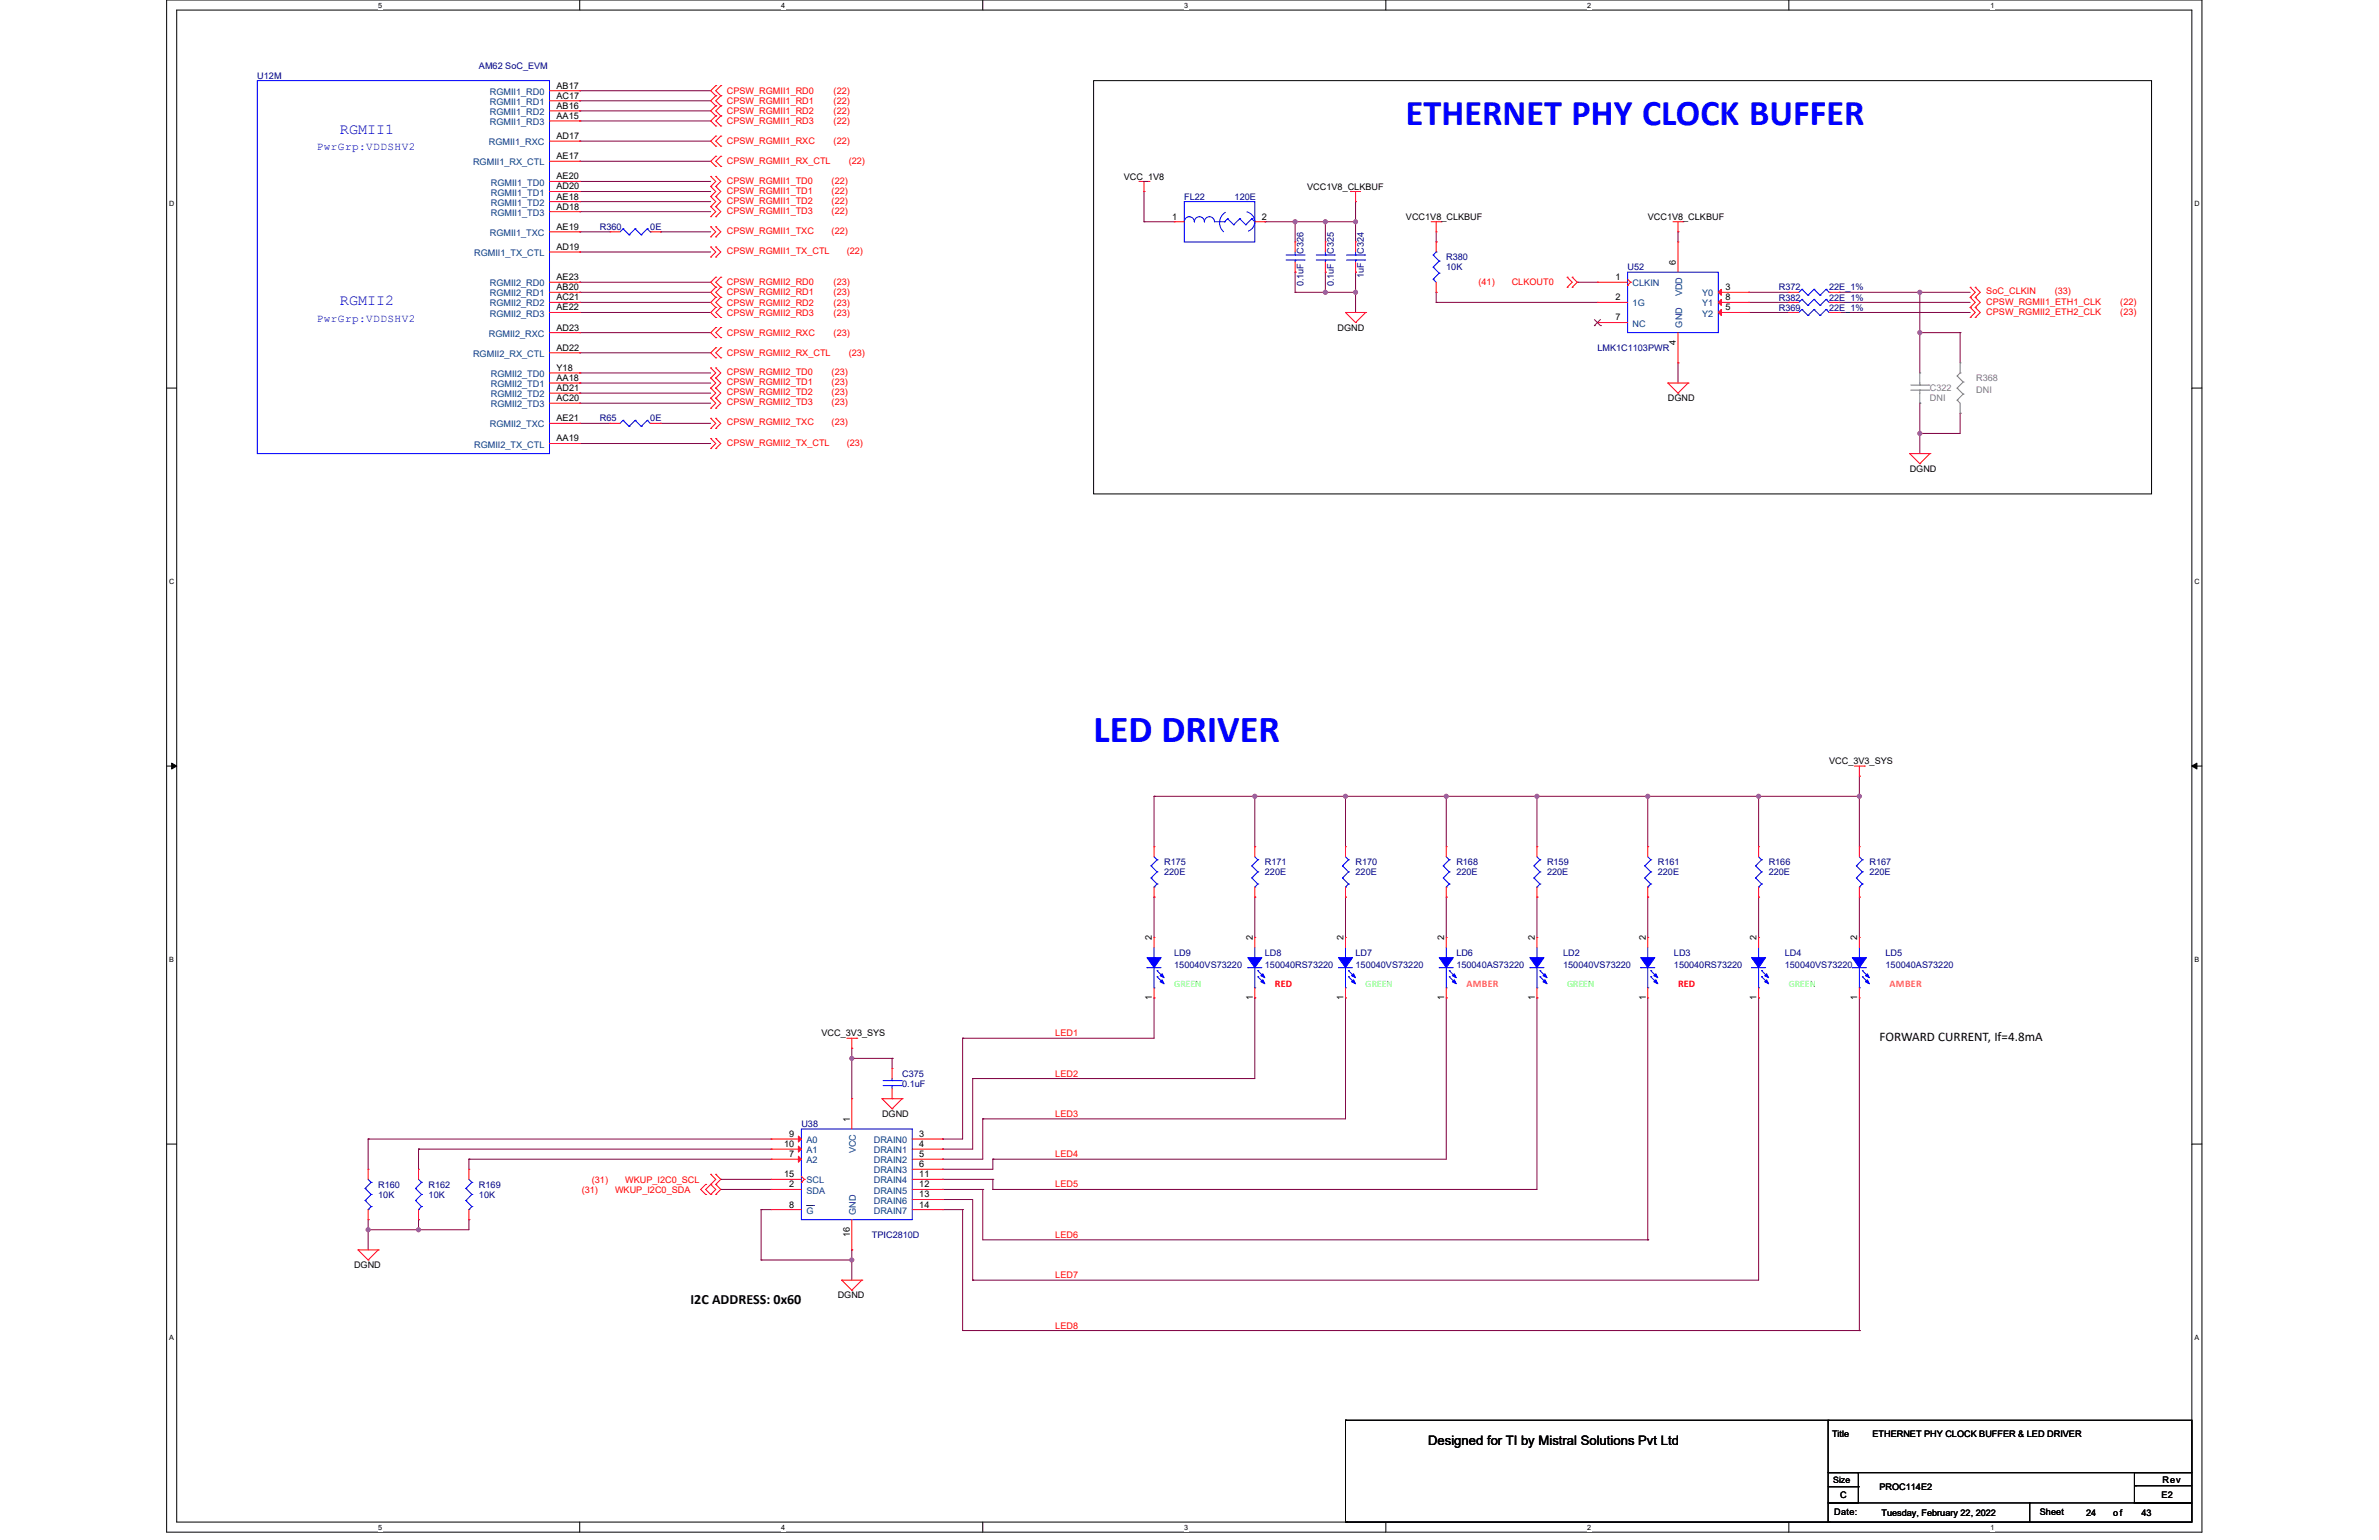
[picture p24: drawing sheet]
<svg xmlns="http://www.w3.org/2000/svg" width="432mm" height="279mm" viewBox="0 0 432 279" stroke-linecap="round" stroke-linejoin="round" font-family="sans-serif">
<defs><g id="words">
<text font-size="6.9" fill="#00f" x="198.5" y="134.6">LED DRIVER</text>
<text font-size="6.6" fill="#00f" x="255.2" y="22.7">ETHERNET PHY CLOCK BUFFER</text>
<g font-size="2.7" fill="#00f">
<text x="61.7" y="24.2">RGMII1</text>
<text x="61.7" y="55.3">RGMII2</text>
</g>
<text font-size="2.6" x="125.3" y="236.5">I2C ADDRESS: 0x60</text>
<g font-size="2.4">
<text x="341.1" y="188.8">FORWARD CURRENT, If=4.8mA</text>
<text x="259.2" y="262.2">Designed for TI by Mistral Solutions Pvt Ltd</text>
</g>
<g font-size="2" fill="#00f">
<text x="57.5" y="27.3">PwrGrp:VDDSHV2</text>
<text x="57.5" y="58.4">PwrGrp:VDDSHV2</text>
</g>
<g font-size="1.8" fill="#0f0">
<text x="213.1" y="179.1">GREEN</text>
<text x="247.9" y="179.1">GREEN</text>
<text x="284.4" y="179.1">GREEN</text>
<text x="324.7" y="179.1">GREEN</text>
</g>
<g font-size="1.8" fill="#f00">
<text x="231.4" y="179.1">RED</text>
<text x="304.6" y="179.1">RED</text>
</g>
<g font-size="1.8" fill="#ff8040">
<text x="266.2" y="179.1">AMBER</text>
<text x="343" y="179.1">AMBER</text>
</g>
<g font-size="1.6" fill="#000080">
<text x="46.7" y="14.3">U12M</text>
<text x="86.9" y="12.5">AM62 SoC_EVM</text>
<text x="108.9" y="41.7">R360</text>
<text x="118" y="41.7">0E</text>
<text x="215" y="36.2">FL22</text>
<text x="224.1" y="36.2">120E</text>
<text x="236.6" y="46.1" transform="rotate(-90 236.6 46.1)">C326</text>
<text x="242.1" y="46.1" transform="rotate(-90 242.1 46.1)">C325</text>
<text x="247.6" y="46.1" transform="rotate(-90 247.6 46.1)">C324</text>
<text x="262.5" y="47.2">R380</text>
<text x="236.6" y="51.9" transform="rotate(-90 236.6 51.9)">0.1uF</text>
<text x="242.1" y="51.9" transform="rotate(-90 242.1 51.9)">0.1uF</text>
<text x="247.6" y="50.5" transform="rotate(-90 247.6 50.5)">1uF</text>
<text x="262.5" y="49">10K</text>
<text x="295.4" y="49">U52</text>
<text x="322.9" y="52.7">R372</text>
<text x="332" y="52.7">22E_1%</text>
<text x="322.9" y="54.5">R382</text>
<text x="322.9" y="56.3">R369</text>
<text x="332" y="54.5">22E_1%</text>
<text x="332" y="56.3">22E_1%</text>
<text x="289.9" y="63.7">LMK1C1103PWR</text>
<text x="108.9" y="76.5">R65</text>
<text x="118" y="76.5">0E</text>
<text x="211.3" y="156.9">R175</text>
<text x="211.3" y="158.8">220E</text>
<text x="229.6" y="156.9">R171</text>
<text x="229.6" y="158.8">220E</text>
<text x="246" y="156.9">R170</text>
<text x="246" y="158.8">220E</text>
<text x="264.3" y="156.9">R168</text>
<text x="264.3" y="158.8">220E</text>
<text x="280.8" y="156.9">R159</text>
<text x="280.8" y="158.8">220E</text>
<text x="300.9" y="156.9">R161</text>
<text x="300.9" y="158.8">220E</text>
<text x="321" y="156.9">R166</text>
<text x="321" y="158.8">220E</text>
<text x="339.3" y="156.9">R167</text>
<text x="339.3" y="158.8">220E</text>
<text x="213.1" y="173.4">LD9</text>
<text x="229.6" y="173.4">LD8</text>
<text x="246" y="173.4">LD7</text>
<text x="264.3" y="173.4">LD6</text>
<text x="283.7" y="173.4">LD2</text>
<text x="303.8" y="173.4">LD3</text>
<text x="324" y="173.4">LD4</text>
<text x="342.2" y="173.4">LD5</text>
<text x="213.1" y="175.6">150040VS73220</text>
<text x="229.6" y="175.6">150040RS73220</text>
<text x="246" y="175.6">150040VS73220</text>
<text x="264.3" y="175.6">150040AS73220</text>
<text x="283.7" y="175.6">150040VS73220</text>
<text x="303.8" y="175.6">150040RS73220</text>
<text x="324" y="175.6">150040VS73220</text>
<text x="342.2" y="175.6">150040AS73220</text>
<text x="163.7" y="195.3">C375</text>
<text x="163.7" y="197.2">0.1uF</text>
<text x="145.5" y="204.5">U38</text>
<text x="68.6" y="215.5">R160</text>
<text x="77.8" y="215.5">R162</text>
<text x="86.9" y="215.5">R169</text>
<text x="68.6" y="217.3">10K</text>
<text x="77.8" y="217.3">10K</text>
<text x="86.9" y="217.3">10K</text>
<text x="158.3" y="224.6">TPIC2810D</text>
</g>
<g font-size="1.6" fill="#004080">
<text x="88.9" y="17.2">RGMII1_RD0</text>
<text x="88.9" y="19">RGMII1_RD1</text>
<text x="88.9" y="20.9">RGMII1_RD2</text>
<text x="88.9" y="22.7">RGMII1_RD3</text>
<text x="88.7" y="26.3">RGMII1_RXC</text>
<text x="85.9" y="30">RGMII1_RX_CTL</text>
<text x="89.1" y="33.7">RGMII1_TD0</text>
<text x="89.1" y="35.5">RGMII1_TD1</text>
<text x="89.1" y="37.3">RGMII1_TD2</text>
<text x="89.1" y="39.1">RGMII1_TD3</text>
<text x="86" y="46.5">RGMII1_TX_CTL</text>
<text x="88.9" y="42.8">RGMII1_TXC</text>
<text x="88.9" y="51.9">RGMII2_RD0</text>
<text x="88.9" y="53.8">RGMII2_RD1</text>
<text x="296.3" y="51.9">CLKIN</text>
<text x="305.3" y="53.8" transform="rotate(-90 305.3 53.8)">VDD</text>
<text x="308.9" y="53.8">Y0</text>
<text x="88.9" y="55.6">RGMII2_RD2</text>
<text x="88.9" y="57.4">RGMII2_RD3</text>
<text x="296.3" y="55.6">1G</text>
<text x="296.3" y="59.3">NC</text>
<text x="305.3" y="59.4" transform="rotate(-90 305.3 59.4)">GND</text>
<text x="308.9" y="55.6">Y1</text>
<text x="308.9" y="57.4">Y2</text>
<text x="85.9" y="64.8">RGMII2_RX_CTL</text>
<text x="88.7" y="61.1">RGMII2_RXC</text>
<text x="89.1" y="68.4">RGMII2_TD0</text>
<text x="89.1" y="70.2">RGMII2_TD1</text>
<text x="88.9" y="77.6">RGMII2_TXC</text>
<text x="89.1" y="72.1">RGMII2_TD2</text>
<text x="89.1" y="73.9">RGMII2_TD3</text>
<text x="86" y="81.2">RGMII2_TX_CTL</text>
<text x="146.4" y="207.4">A0</text>
<text x="146.4" y="209.2">A1</text>
<text x="155.4" y="209.2" transform="rotate(-90 155.4 209.2)">VCC</text>
<text x="158.6" y="207.4">DRAIN0</text>
<text x="158.6" y="209.2">DRAIN1</text>
<text x="146.4" y="211.1">A2</text>
<text x="146.4" y="214.7">SCL</text>
<text x="158.6" y="211.1">DRAIN2</text>
<text x="158.6" y="212.9">DRAIN3</text>
<text x="158.6" y="214.7">DRAIN4</text>
<text x="146.4" y="216.5">SDA</text>
<text x="146.4" y="220.2">G</text>
<text x="155.4" y="220.4" transform="rotate(-90 155.4 220.4)">GND</text>
<text x="158.6" y="216.5">DRAIN5</text>
<text x="158.6" y="218.4">DRAIN6</text>
<text x="158.6" y="220.2">DRAIN7</text>
</g>
<g font-size="1.6">
<text x="101" y="16.1">AB17</text>
<text x="101" y="17.9">AC17</text>
<text x="101" y="19.7">AB16</text>
<text x="101" y="21.6">AA15</text>
<text x="101" y="25.2">AD17</text>
<text x="101" y="28.9">AE17</text>
<text x="101" y="32.5">AE20</text>
<text x="101" y="34.4">AD20</text>
<text x="204" y="32.6">VCC_1V8</text>
<text x="237.3" y="34.4">VCC1V8_CLKBUF</text>
<text x="101" y="41.7">AE19</text>
<text x="101" y="36.2">AE18</text>
<text x="101" y="38">AD18</text>
<text x="212.8" y="39.9">1</text>
<text x="229" y="39.9">2</text>
<text x="255.2" y="39.9">VCC1V8_CLKBUF</text>
<text x="299.1" y="39.9">VCC1V8_CLKBUF</text>
<text x="101" y="45.3">AD19</text>
<text x="101" y="50.8">AE23</text>
<text x="101" y="52.7">AB20</text>
<text x="293.2" y="50.8">1</text>
<text x="304.2" y="48.1" transform="rotate(-90 304.2 48.1)">6</text>
<text x="313.2" y="52.7">3</text>
<text x="101" y="60">AD23</text>
<text x="101" y="54.5">AC21</text>
<text x="101" y="56.3">AE22</text>
<text x="293.2" y="54.5">2</text>
<text x="293.2" y="58.1">7</text>
<text x="313.2" y="54.5">8</text>
<text x="313.2" y="56.3">5</text>
<text x="101" y="63.6">AD22</text>
<text x="242.8" y="60">DGND</text>
<text x="304.2" y="62.6" transform="rotate(-90 304.2 62.6)">4</text>
<text x="101" y="67.3">Y18</text>
<text x="101" y="69.1">AA18</text>
<text x="101" y="70.9">AD21</text>
<text x="101" y="76.4">AE21</text>
<text x="101" y="72.8">AC20</text>
<text x="302.7" y="72.8">DGND</text>
<text x="101" y="80.1">AA19</text>
<text x="346.6" y="85.6">DGND</text>
<text x="332" y="138.6">VCC_3V3_SYS</text>
<text x="209.1" y="170.6" transform="rotate(-90 209.1 170.6)">2</text>
<text x="227.4" y="170.6" transform="rotate(-90 227.4 170.6)">2</text>
<text x="243.8" y="170.6" transform="rotate(-90 243.8 170.6)">2</text>
<text x="262.1" y="170.6" transform="rotate(-90 262.1 170.6)">2</text>
<text x="278.6" y="170.6" transform="rotate(-90 278.6 170.6)">2</text>
<text x="298.7" y="170.6" transform="rotate(-90 298.7 170.6)">2</text>
<text x="318.8" y="170.6" transform="rotate(-90 318.8 170.6)">2</text>
<text x="337.1" y="170.6" transform="rotate(-90 337.1 170.6)">2</text>
<text x="209.1" y="181.4" transform="rotate(-90 209.1 181.4)">1</text>
<text x="227.4" y="181.4" transform="rotate(-90 227.4 181.4)">1</text>
<text x="243.8" y="181.4" transform="rotate(-90 243.8 181.4)">1</text>
<text x="262.1" y="181.4" transform="rotate(-90 262.1 181.4)">1</text>
<text x="278.6" y="181.4" transform="rotate(-90 278.6 181.4)">1</text>
<text x="298.7" y="181.4" transform="rotate(-90 298.7 181.4)">1</text>
<text x="318.8" y="181.4" transform="rotate(-90 318.8 181.4)">1</text>
<text x="337.1" y="181.4" transform="rotate(-90 337.1 181.4)">1</text>
<text x="149.1" y="188">VCC_3V3_SYS</text>
<text x="154.2" y="203.5" transform="rotate(-90 154.2 203.5)">1</text>
<text x="160.1" y="202.7">DGND</text>
<text x="142.3" y="208.1">10</text>
<text x="143.3" y="209.9">7</text>
<text x="143.3" y="206.3">9</text>
<text x="166.9" y="206.3">3</text>
<text x="166.9" y="208.1">4</text>
<text x="166.9" y="209.9">5</text>
<text x="142.3" y="213.6">15</text>
<text x="143.3" y="215.4">2</text>
<text x="166.9" y="211.8">6</text>
<text x="166.9" y="213.6">11</text>
<text x="166.9" y="215.4">12</text>
<text x="143.3" y="219.1">8</text>
<text x="166.9" y="217.3">13</text>
<text x="166.9" y="219.1">14</text>
<text x="154.2" y="224.4" transform="rotate(-90 154.2 224.4)">16</text>
<text x="64.3" y="230.1">DGND</text>
<text x="152" y="235.6">DGND</text>
<text x="332.5" y="260.6">Title</text>
<text x="339.9" y="260.6">ETHERNET PHY CLOCK BUFFER &amp; LED DRIVER</text>
<text x="332.7" y="269">Size</text>
<text x="392.5" y="269">Rev</text>
<text x="332.9" y="274.9">Date:</text>
<text x="334" y="271.8">C</text>
<text x="341.1" y="270.3">PROC114E2</text>
<text x="341.5" y="275.1">Tuesday, February 22, 2022</text>
<text x="370.2" y="274.9">Sheet</text>
<text x="378.6" y="275.1">24</text>
<text x="383.6" y="275.1">of</text>
<text x="388.7" y="275.1">43</text>
<text x="392.3" y="271.8">E2</text>
</g>
<g font-size="1.6" fill="#f00">
<text x="131.9" y="17">CPSW_RGMII1_RD0</text>
<text x="151.3" y="17">(22)</text>
<text x="131.9" y="18.9">CPSW_RGMII1_RD1</text>
<text x="131.9" y="20.7">CPSW_RGMII1_RD2</text>
<text x="131.9" y="22.5">CPSW_RGMII1_RD3</text>
<text x="151.3" y="18.9">(22)</text>
<text x="151.3" y="20.7">(22)</text>
<text x="151.3" y="22.5">(22)</text>
<text x="131.9" y="26.2">CPSW_RGMII1_RXC</text>
<text x="131.9" y="29.8">CPSW_RGMII1_RX_CTL</text>
<text x="151.3" y="26.2">(22)</text>
<text x="154.1" y="29.8">(22)</text>
<text x="131.9" y="33.3">CPSW_RGMII1_TD0</text>
<text x="131.9" y="35.1">CPSW_RGMII1_TD1</text>
<text x="150.9" y="33.3">(22)</text>
<text x="150.9" y="35.1">(22)</text>
<text x="131.9" y="37">CPSW_RGMII1_TD2</text>
<text x="131.9" y="38.8">CPSW_RGMII1_TD3</text>
<text x="150.9" y="37">(22)</text>
<text x="150.9" y="38.8">(22)</text>
<text x="131.9" y="42.4">CPSW_RGMII1_TXC</text>
<text x="131.9" y="46.1">CPSW_RGMII1_TX_CTL</text>
<text x="150.9" y="42.4">(22)</text>
<text x="153.7" y="46.1">(22)</text>
<text x="131.9" y="51.8">CPSW_RGMII2_RD0</text>
<text x="131.9" y="53.6">CPSW_RGMII2_RD1</text>
<text x="151.3" y="51.8">(23)</text>
<text x="151.3" y="53.6">(23)</text>
<text x="268.4" y="51.8">(41)</text>
<text x="274.4" y="51.8">CLKOUT0</text>
<text x="360.5" y="53.4">SoC_CLKIN</text>
<text x="373" y="53.4">(33)</text>
<text x="131.9" y="55.4">CPSW_RGMII2_RD2</text>
<text x="131.9" y="57.3">CPSW_RGMII2_RD3</text>
<text x="151.3" y="55.4">(23)</text>
<text x="151.3" y="57.3">(23)</text>
<text x="360.5" y="57.1">CPSW_RGMII2_ETH2_CLK</text>
<text x="360.5" y="55.3">CPSW_RGMII1_ETH1_CLK</text>
<text x="384.8" y="57.1">(23)</text>
<text x="384.8" y="55.3">(22)</text>
<text x="131.9" y="60.9">CPSW_RGMII2_RXC</text>
<text x="131.9" y="64.6">CPSW_RGMII2_RX_CTL</text>
<text x="151.3" y="60.9">(23)</text>
<text x="154.1" y="64.6">(23)</text>
<text x="131.9" y="68.1">CPSW_RGMII2_TD0</text>
<text x="131.9" y="69.9">CPSW_RGMII2_TD1</text>
<text x="131.9" y="71.7">CPSW_RGMII2_TD2</text>
<text x="150.9" y="68.1">(23)</text>
<text x="150.9" y="69.9">(23)</text>
<text x="150.9" y="71.7">(23)</text>
<text x="131.9" y="77.2">CPSW_RGMII2_TXC</text>
<text x="131.9" y="73.5">CPSW_RGMII2_TD3</text>
<text x="150.9" y="73.5">(23)</text>
<text x="150.9" y="77.2">(23)</text>
<text x="131.9" y="80.9">CPSW_RGMII2_TX_CTL</text>
<text x="153.7" y="80.9">(23)</text>
<text x="191.5" y="188">LED1</text>
<text x="191.5" y="195.3">LED2</text>
<text x="191.5" y="202.6">LED3</text>
<text x="191.5" y="209.9">LED4</text>
<text x="107.4" y="214.5">(31)</text>
<text x="113.5" y="214.5">WKUP_I2C0_SCL</text>
<text x="191.5" y="215.4">LED5</text>
<text x="105.6" y="216.4">(31)</text>
<text x="111.6" y="216.4">WKUP_I2C0_SDA</text>
<text x="191.5" y="224.6">LED6</text>
<text x="191.5" y="231.9">LED7</text>
<text x="191.5" y="241">LED8</text>
</g>
<g font-size="1.6" fill="#808080">
<text x="350.3" y="71">C322</text>
<text x="358.7" y="69.2">R368</text>
<text x="358.7" y="71.3">DNI</text>
<text x="350.3" y="72.8">DNI</text>
</g>
<g font-size="1.3">
<text x="68.6" y="1.4">5</text>
<text x="141.8" y="1.4">4</text>
<text x="215" y="1.4">3</text>
<text x="288.1" y="1.4">2</text>
<text x="361.3" y="1.4">1</text>
<text x="30.7" y="37.3">D</text>
<text x="398.3" y="37.3">D</text>
<text x="30.7" y="105.9">C</text>
<text x="398.3" y="105.9">C</text>
<text x="30.7" y="174.5">B</text>
<text x="398.3" y="174.5">B</text>
<text x="30.7" y="243">A</text>
<text x="398.3" y="243">A</text>
<text x="68.6" y="277.5">5</text>
<text x="141.8" y="277.5">4</text>
<text x="215" y="277.5">3</text>
<text x="288.1" y="277.5">2</text>
<text x="361.3" y="277.5">1</text>
</g>
</g></defs>
<path d="M30.2 0h369.5v278h-369.5zM32.1 1.8h365.7v274.3h-365.7z" fill="none" stroke="#000" stroke-width=".18"/>
<g fill="#fff">
<path d="M68.7 .2h.7v1.4h-.7z"/>
<path d="M68.7 276.3h.7v1.5h-.7z"/>
</g>
<path d="M105.2 0v1.8M105.2 276.1v1.9" fill="none" stroke="#000" stroke-width=".18"/>
<g fill="#fff">
<path d="M141.8 .2h.7v1.4h-.7z"/>
<path d="M141.8 276.3h.7v1.5h-.7z"/>
</g>
<path d="M178.4 0v1.8M178.4 276.1v1.9" fill="none" stroke="#000" stroke-width=".18"/>
<g fill="#fff">
<path d="M215 .2h.7v1.4h-.7z"/>
<path d="M215 276.3h.7v1.5h-.7z"/>
</g>
<path d="M251.5 0v1.8M251.5 276.1v1.9" fill="none" stroke="#000" stroke-width=".18"/>
<g fill="#fff">
<path d="M288.1 .2h.7v1.4h-.7z"/>
<path d="M288.1 276.3h.7v1.5h-.7z"/>
</g>
<path d="M324.7 0v1.8M324.7 276.1v1.9" fill="none" stroke="#000" stroke-width=".18"/>
<g fill="#fff">
<path d="M361.3 .2h.7v1.4h-.7z"/>
<path d="M361.3 276.3h.7v1.5h-.7z"/>
<path d="M30.7 36.1h1v1.5h-1z"/>
<path d="M398.3 36.1h.9v1.5h-.9z"/>
<path d="M30.7 104.7h1v1.5h-1z"/>
<path d="M398.3 104.7h.9v1.5h-.9z"/>
</g>
<path d="M30.2 70.4h1.9M397.8 70.4h1.9" fill="none" stroke="#000" stroke-width=".18"/>
<g fill="#fff">
<path d="M30.7 173.3h.9v1.4h-.9z"/>
<path d="M398.3 173.3h.9v1.4h-.9z"/>
</g>
<path d="M30.2 139h1.9M31.2 138.5l.9 .5-.9 .5zM397.8 139l.9-.5v1zM397.8 139h1.9" fill="none" stroke="#000" stroke-width=".18"/>
<path d="M31.2 138.5l.9 .5-.9 .5zM397.8 139l.9-.5v1z" fill="#000"/>
<g fill="#fff">
<path d="M30.7 241.9h.9v1.4h-.9z"/>
<path d="M398.3 241.9h.9v1.4h-.9z"/>
</g>
<path d="M198.5 14.6h192v75h-192zM30.2 207.6h1.9M397.8 207.6h1.9" fill="none" stroke="#000" stroke-width=".18"/>
<path d="M235.1 40.2h.1M235.1 40.2h5.5M240.6 53h.1M240.6 40.2h.1M240.6 53h5.4M240.6 40.2v3.7M260.7 53h.1M260.7 54.9h.1M260.7 53v1.9M260.7 54.9h29.2M286.3 51.2h.1M286.3 51.2h3.6" fill="none" stroke="#800040" stroke-width=".18"/>
<circle cx="240.6" cy="40.2" r=".37" fill="#f0f"/>
<circle cx="240.6" cy="40.2" r=".37" fill="none" stroke="#f0f" stroke-width=".18"/>
<circle cx="235.1" cy="40.2" r=".37" fill="#f0f"/>
<circle cx="235.1" cy="40.2" r=".37" fill="none" stroke="#f0f" stroke-width=".18"/>
<path d="M235.1 53h.1M240.6 49.4h.1M240.6 49.4v3.6h-5.5" fill="none" stroke="#800040" stroke-width=".18"/>
<circle cx="240.6" cy="53" r=".37" fill="#f0f"/>
<circle cx="240.6" cy="53" r=".37" fill="none" stroke="#f0f" stroke-width=".18"/>
<path d="M235.1 40.2h.1M235.1 49.4h.1M235.1 40.2v3.7M235.1 49.4v3.6M240.6 40.2h.1M240.6 40.2h5.4M246 49.4h.1M246 53h.1M246 49.4v7.3" fill="none" stroke="#800040" stroke-width=".18"/>
<circle cx="246" cy="53" r=".37" fill="#f0f"/>
<circle cx="246" cy="53" r=".37" fill="none" stroke="#f0f" stroke-width=".18"/>
<g fill="none" stroke="#800040" stroke-width=".18">
<path d="M207.6 34.7h.1M207.6 34.7v5.5M246 36.6h.1M246 36.6v3.6M207.6 40.2h.1M207.6 40.2h5.5M229.6 40.2h.1M229.6 40.2h5.5M304.6 42.1h.1M304.6 42.1v1.8M317.4 53h.1M317.4 56.7h.1"/>
<path d="M317.4 53h7.3M317.4 54.9h7.3M317.4 56.7h7.3M324.7 54.9h.1M333.8 54.9h.1M333.8 56.7h.1M333.8 53h.1M333.8 53h14.7M333.8 54.9h23.8M333.8 56.7h23.8M304.6 65.8h.1M304.6 65.8v3.7"/>
<path d="M348.5 60.4h.1M348.5 60.4h7.3"/>
</g>
<circle cx="348.5" cy="60.3" r=".37" fill="#f0f"/>
<circle cx="348.5" cy="60.3" r=".37" fill="none" stroke="#f0f" stroke-width=".18"/>
<path d="M348.5 53h.1M348.5 53v14.7M348.5 60.4h.1M348.5 73.2h.1M348.5 78.6h.1M348.5 73.2v5.4M355.8 60.4h.1M355.8 75h.1M355.8 60.4v5.4M355.8 75v3.6h-7.3" fill="none" stroke="#800040" stroke-width=".18"/>
<circle cx="348.5" cy="78.6" r=".37" fill="#f0f"/>
<circle cx="348.5" cy="78.6" r=".37" fill="none" stroke="#f0f" stroke-width=".18"/>
<path d="M348.5 53h.1M348.5 53h9.1M348.5 78.6h.1M348.5 78.6v3.7" fill="none" stroke="#800040" stroke-width=".18"/>
<circle cx="348.5" cy="53" r=".37" fill="#f0f"/>
<circle cx="348.5" cy="53" r=".37" fill="none" stroke="#f0f" stroke-width=".18"/>
<g fill="none" stroke="#800040" stroke-width=".18">
<path d="M105.2 16.5h.1M105.2 18.3h.1M105.2 16.5h23.8M105.2 18.3h23.8M105.2 20.1h.1M105.2 21.9h.1M105.2 25.6h.1M105.2 29.3h.1M105.2 32.9h.1M105.2 34.7h.1M105.2 36.6h.1M105.2 38.4h.1"/>
<path d="M105.2 20.1h23.8M105.2 21.9h23.8M105.2 25.6h23.8M105.2 29.3h23.8M105.2 32.9h23.8M105.2 34.7h23.8M105.2 36.6h23.8M105.2 38.4h23.8M105.2 51.2h.1M105.2 53h.1M105.2 54.9h.1M105.2 56.7h.1"/>
<path d="M105.2 42.1h.1M105.2 45.7h.1M105.2 51.2h23.8M105.2 53h23.8M105.2 54.9h23.8M105.2 56.7h23.8M105.2 42.1h5.5M105.2 45.7h23.8M119.9 42.1h.1M119.9 42.1h9.1M105.2 60.4h.1M105.2 64h.1"/>
<path d="M105.2 76.8h.1M105.2 67.7h.1M105.2 69.5h.1M105.2 71.3h.1M105.2 73.2h.1M105.2 60.4h23.8M105.2 64h23.8M105.2 76.8h5.5M105.2 67.7h23.8M105.2 69.5h23.8M105.2 71.3h23.8M105.2 73.2h23.8"/>
<path d="M119.9 76.8h.1M119.9 76.8h9.1M105.2 80.5h.1M105.2 80.5h23.8M209.5 144.5h.1M209.5 144.5v9.1M209.5 144.5h18.3M319.2 144.5h.1M319.2 144.5v9.1M209.5 162.8h.1M209.5 162.8v7.3M227.8 162.8h.1"/>
<path d="M227.8 162.8v7.3"/>
</g>
<circle cx="227.8" cy="144.5" r=".37" fill="#f0f"/>
<circle cx="227.8" cy="144.5" r=".37" fill="none" stroke="#f0f" stroke-width=".18"/>
<path d="M227.8 144.5h.1M227.8 144.5v9.1M227.8 144.5h16.4M337.5 144.5h.1M337.5 144.5v9.1" fill="none" stroke="#800040" stroke-width=".18"/>
<circle cx="244.2" cy="144.5" r=".37" fill="#f0f"/>
<circle cx="244.2" cy="144.5" r=".37" fill="none" stroke="#f0f" stroke-width=".18"/>
<path d="M244.2 144.5h.1M244.2 144.5v9.1M244.2 144.5h34.8M262.5 144.5h.1M262.5 144.5v9.1M244.2 162.8h.1M244.2 162.8v7.3" fill="none" stroke="#800040" stroke-width=".18"/>
<circle cx="279" cy="144.5" r=".37" fill="#f0f"/>
<circle cx="279" cy="144.5" r=".37" fill="none" stroke="#f0f" stroke-width=".18"/>
<circle cx="262.5" cy="144.5" r=".37" fill="#f0f"/>
<circle cx="262.5" cy="144.5" r=".37" fill="none" stroke="#f0f" stroke-width=".18"/>
<path d="M279 144.5h.1M279 144.5v9.1M279 144.5h40.2M299.1 144.5h.1M299.1 144.5v9.1M262.5 162.8h.1M262.5 162.8v7.3M279 162.8h.1M279 162.8v7.3M299.1 162.8h.1M299.1 162.8v7.3" fill="none" stroke="#800040" stroke-width=".18"/>
<circle cx="319.2" cy="144.5" r=".37" fill="#f0f"/>
<circle cx="319.2" cy="144.5" r=".37" fill="none" stroke="#f0f" stroke-width=".18"/>
<circle cx="299.1" cy="144.5" r=".37" fill="#f0f"/>
<circle cx="299.1" cy="144.5" r=".37" fill="none" stroke="#f0f" stroke-width=".18"/>
<path d="M319.2 144.5h.1M319.2 144.5h18.3M319.2 162.8h.1M319.2 162.8v7.3" fill="none" stroke="#800040" stroke-width=".18"/>
<circle cx="337.5" cy="144.5" r=".37" fill="#f0f"/>
<circle cx="337.5" cy="144.5" r=".37" fill="none" stroke="#f0f" stroke-width=".18"/>
<g fill="none" stroke="#800040" stroke-width=".18">
<path d="M337.5 140.8h.1M337.5 140.8v3.7M337.5 162.8h.1M337.5 162.8v7.3M154.6 190.2h.1M154.6 190.2v1.8M174.7 188.4h.1M174.7 188.4v18.3h-3.6M176.5 195.7h.1M176.5 195.7v12.8h-5.4M209.5 181.1h.1M209.5 181.1v7.3h-34.8"/>
<path d="M227.8 181.1h.1M227.8 181.1v14.6h-51.3M244.2 181.1h.1M244.2 181.1v21.9h-65.8M262.5 181.1h.1M262.5 181.1v29.2h-82.3M279 181.1h.1M279 181.1v34.7h-98.8M299.1 181.1v43.8M319.2 181.1h.1M319.2 181.1v51.2M337.5 181.1v60.3"/>
<path d="M138.1 219.5h.1M138.1 219.5h1.9M138.1 219.5v9.1M171.1 206.7h.1M171.1 208.5h.1M171.1 210.3h.1M171.1 212.1h.1M171.1 219.5h.1M171.1 217.6h.1M171.1 215.8h.1M171.1 214h.1M171.1 215.8h7.3"/>
<path d="M171.1 217.6h5.4v14.7M171.1 219.5h3.6M171.1 214h9.1M174.7 219.5h.1M174.7 219.5v21.9M178.4 203h.1M178.4 215.8h.1M178.4 203v7.3h-7.3M178.4 215.8v9.1M180.2 210.3h.1M180.2 215.8h.1M180.2 214h.1"/>
<path d="M180.2 210.3v1.8h-9.1M180.2 214v1.8M138.1 228.6h.1M154.6 226.8h.1M154.6 226.8v1.8h-16.5M176.5 232.3h.1M299.1 224.9h.1M337.5 241.4h.1"/>
</g>
<circle cx="154.6" cy="228.6" r=".37" fill="#f0f"/>
<circle cx="154.6" cy="228.6" r=".37" fill="none" stroke="#f0f" stroke-width=".18"/>
<g fill="none" stroke="#800040" stroke-width=".18">
<path d="M66.8 206.7h.1M66.8 206.7h73.2M66.8 206.7v5.4M76 208.5h.1M76 208.5h64M76 208.5v3.6M85.1 210.3h.1M85.1 210.3v1.8M85.1 210.3h54.9M66.8 223.1h9.2M76 223.1h.1M154.6 228.6h.1"/>
<path d="M154.6 228.6v3.7"/>
</g>
<circle cx="66.8" cy="223.1" r=".37" fill="#f0f"/>
<circle cx="66.8" cy="223.1" r=".37" fill="none" stroke="#f0f" stroke-width=".18"/>
<g fill="none" stroke="#800040" stroke-width=".18">
<path d="M154.6 192h.1M154.6 192v7.3M130.8 215.8h.1M130.8 214h.1M130.8 215.8h9.2M130.8 214h9.2M66.8 221.3h.1M66.8 223.1h.1M66.8 221.3v5.5M76 221.3h.1M76 221.3v1.8M85.1 221.3h.1"/>
<path d="M85.1 221.3v1.8M176.5 232.3h.1M176.5 232.3h142.7M178.4 224.9h120.7M299.1 224.9h.1M174.7 241.4h162.8M337.5 241.4h.1"/>
</g>
<circle cx="154.6" cy="192" r=".37" fill="#f0f"/>
<circle cx="154.6" cy="192" r=".37" fill="none" stroke="#f0f" stroke-width=".18"/>
<path d="M246 40.2h.1M246 40.2v3.7M154.6 192h7.3M161.9 192h.1M161.9 192v1.9" fill="none" stroke="#800040" stroke-width=".18"/>
<circle cx="246" cy="40.2" r=".37" fill="#f0f"/>
<circle cx="246" cy="40.2" r=".37" fill="none" stroke="#f0f" stroke-width=".18"/>
<path d="M76 223.1h.1M76 223.1h9.1" fill="none" stroke="#800040" stroke-width=".18"/>
<circle cx="76" cy="223.1" r=".37" fill="#f0f"/>
<circle cx="76" cy="223.1" r=".37" fill="none" stroke="#f0f" stroke-width=".18"/>
<path d="M260.7 43.9h.1M260.7 42.1v1.8" fill="none" stroke="#800040" stroke-width=".18"/>
<g fill="none" stroke="#f00" stroke-width=".18">
<path d="M129.9 17.4h.1M129.9 15.5h.1M129.9 19.2h.1M129.9 15.5l-.9 1 .9 .9M129.9 17.4l-.9 .9 .9 .9M129.9 19.2l-.9 .9 .9 .9M130.8 15.5h.1M130.8 17.4h.1M130.8 19.2h.1M130.8 15.5l-.9 1 .9 .9M130.8 17.4l-.9 .9 .9 .9M130.8 19.2l-.9 .9 .9 .9"/>
<path d="M129 32h.1M129 33.8h.1M129 35.7h.1M129 37.5h.1M129 39.3h.1M129 32l.9 .9-.9 .9M129 33.8l.9 .9-.9 1M129 35.7l.9 .9-.9 .9M129 37.5l.9 .9-.9 .9M129.9 21h.1M129.9 22.9h.1M129.9 26.5h.1"/>
<path d="M129.9 24.7h.1M129.9 30.2h.1M129.9 28.3h.1M129.9 32h.1M129.9 33.8h.1M129.9 35.7h.1M129.9 37.5h.1M129.9 39.3h.1M129.9 21l-.9 .9 .9 1M129.9 24.7l-.9 .9 .9 .9M129.9 28.3l-.9 1 .9 .9M129.9 32l.9 .9-.9 .9"/>
<path d="M129.9 33.8l.9 .9-.9 1M129.9 35.7l.9 .9-.9 .9M129.9 37.5l.9 .9-.9 .9M130.8 21h.1M130.8 22.9h.1M130.8 24.7h.1M130.8 26.5h.1M130.8 28.3h.1M130.8 30.2h.1M130.8 21l-.9 .9 .9 1M130.8 24.7l-.9 .9 .9 .9M130.8 28.3l-.9 1 .9 .9"/>
<path d="M206.7 32.9h1.9M207.6 34.7h.1M207.6 32.9v1.8M208.6 32.9h.1M245.1 34.7h.1M245.1 34.7h1.9M246 36.6h.1M246 34.7v1.9M129 41.1h.1M129 43h.1M129 44.8h.1M129 46.6h.1"/>
<path d="M129 41.1l.9 1-.9 .9M129 44.8l.9 .9-.9 .9M129.9 52.1h.1M129.9 50.3h.1M129.9 53.9h.1M129.9 55.8h.1M129.9 57.6h.1M129.9 59.4h.1M129.9 41.1h.1M129.9 43h.1M129.9 44.8h.1M129.9 46.6h.1"/>
<path d="M129.9 50.3l-.9 .9 .9 .9M129.9 52.1l-.9 .9 .9 .9M129.9 53.9l-.9 1 .9 .9M129.9 55.8l-.9 .9 .9 .9M129.9 59.4l-.9 1 .9 .9M129.9 41.1l.9 1-.9 .9M129.9 44.8l.9 .9-.9 .9M130.8 50.3h.1M130.8 52.1h.1M130.8 53.9h.1M130.8 55.8h.1M130.8 57.6h.1"/>
<path d="M130.8 59.4h.1M130.8 50.3l-.9 .9 .9 .9M130.8 52.1l-.9 .9 .9 .9M130.8 53.9l-.9 1 .9 .9M130.8 55.8l-.9 .9 .9 .9M130.8 59.4l-.9 1 .9 .9M244.2 56.7h.1M244.2 56.7h3.7M244.2 56.7l1.8 1.8M246 58.5h.1M247.9 56.7h.1M247.9 56.7l-1.9 1.8"/>
<path d="M259.8 40.2h1.8M260.7 42.1h.1M260.7 40.2v1.9M261.6 40.2h.1M284.4 50.3h.1M284.4 52.1h.1M284.4 50.3l1 .9-1 .9M285.4 52.1h.1M285.4 50.3h.1M285.4 50.3l.9 .9-.9 .9M303.7 40.2h1.8M304.6 42.1h.1"/>
<path d="M304.6 40.2v1.9M305.5 40.2h.1M324.7 53h.1M324.7 53h1.8M332 53h1.8M333.8 53h.1M357.6 52.1h.1M357.6 53.9h.1M357.6 55.8h.1M357.6 57.6h.1M357.6 52.1l.9 .9-.9 .9M357.6 55.8l.9 .9-.9 .9"/>
<path d="M357.6 53.9l.9 1-.9 .9M358.5 52.1h.1M358.5 53.9h.1M358.5 55.8h.1M358.5 57.6h.1M358.5 52.1l.9 .9-.9 .9M358.5 55.8l.9 .9-.9 .9M358.5 53.9l.9 1-.9 .9M129 75.9h.1M129 77.7h.1M129 66.8h.1M129 68.6h.1"/>
<path d="M129 70.4h.1M129 72.2h.1M129 74.1h.1M129 79.6h.1M129 75.9l.9 .9-.9 .9M129 66.8l.9 .9-.9 .9M129 68.6l.9 .9-.9 .9M129 70.4l.9 .9-.9 .9M129 72.2l.9 1-.9 .9M129 79.6l.9 .9-.9 .9M129.9 61.3h.1M129.9 64.9h.1"/>
<path d="M129.9 63.1h.1M129.9 75.9h.1M129.9 77.7h.1M129.9 66.8h.1M129.9 68.6h.1M129.9 70.4h.1M129.9 72.2h.1M129.9 74.1h.1M129.9 79.6h.1M129.9 63.1l-.9 .9 .9 .9M129.9 75.9l.9 .9-.9 .9M129.9 66.8l.9 .9-.9 .9"/>
<path d="M129.9 68.6l.9 .9-.9 .9M129.9 70.4l.9 .9-.9 .9M129.9 72.2l.9 1-.9 .9M129.9 79.6l.9 .9-.9 .9M130.8 61.3h.1M130.8 63.1h.1M130.8 64.9h.1M130.8 63.1l-.9 .9 .9 .9M302.7 69.5h.1M302.7 69.5h3.7M302.7 69.5l1.9 1.8M304.6 71.3h.1"/>
<path d="M306.4 69.5h.1M306.4 69.5l-1.8 1.8M129 81.4h.1M129.9 81.4h.1M346.6 82.3h.1M346.6 82.3h3.7M346.6 82.3l1.9 1.8M348.5 84.1h.1M350.3 82.3h.1M350.3 82.3l-1.8 1.8M336.6 139h1.8M337.5 139v1.8"/>
<path d="M338.4 139h.1M337.5 140.8h.1M337.5 153.6h.1M337.5 153.6v1.8M337.5 162.8h.1M337.5 160.9v1.9M153.7 188.4h1.8M154.6 190.2h.1M154.6 188.4v1.8M155.5 188.4h.1M160.1 199.3h.1M160.1 199.3h3.6"/>
<path d="M160.1 199.3l1.8 1.9M163.7 199.3h.1M163.7 199.3l-1.8 1.9M128.1 214.9h.1M128.1 216.7h.1M128.1 214.9l-.9 .9 .9 .9M129 213.1h.1M129 214.9h.1M129 216.7h.1M129 213.1l.9 .9-1.8 1.8 .9 .9M129 214.9l.9 .9-.9 .9M129.9 214.9h.1"/>
<path d="M129.9 213.1h.1M129.9 216.7h.1M129.9 213.1l.9 .9-.9 .9M129.9 214.9l.9 .9-.9 .9M161.9 201.2h.1M65 226.8h.1M65 226.8h3.7M65 226.8l1.8 1.8M66.8 228.6h.1M68.7 226.8h.1M68.7 226.8l-1.9 1.8M152.8 232.3h.1"/>
<path d="M152.8 232.3h3.6M152.8 232.3l1.8 1.8M154.6 234.1h.1M156.4 232.3h.1M156.4 232.3l-1.8 1.8"/>
</g>
<g fill="none" stroke="#000" stroke-width=".18">
<path d="M244.2 257.7h.1M244.2 257.7h87.8M244.2 257.7v18.4M331.8 257.7h66v9.5h-66zM244.2 276.1h.1M244.4 276.1h.1M244.4 276.1h87.8M331.8 267.2h5.5v5.5h-5.5zM331.8 272.7h36.6v3.4h-36.6zM331.8 269.7h5.5M337.3 269.7h.1M368.4 272.7h29.4v3.4h-29.4z"/>
<path d="M387.4 267.2h10.4v5.5h-10.4zM387.6 269.6h.1M387.6 269.6h10.2"/>
</g>
<g fill="none" stroke="#00f" stroke-width=".18">
<path d="M327.1 52.5h.1M327.1 52.5l-.6 .5M327.1 52.5l1.1 1.1M328.2 53.6h.1M329.3 52.5h.1M329.3 52.5l-1.1 1.1M329.3 52.5l1.1 1.1M330.4 53.6h.1M331.4 52.5h.1M331.4 52.5l-1 1.1M331.4 52.5l.6 .5M332 53h.1"/>
<path d="M336.9 157.1h.1M336.9 159.3h.1M336.9 157.1l1.1 1.1M336.9 159.3l1.1 1.1M337.5 155.4l.5 .6M338 156h.1M338 158.2h.1M338 156l-1.1 1.1M338 158.2l-1.1 1.1M317.9 175.6h.1M317.9 175.6h2.6M319.2 173.7h.1"/>
<path d="M319.2 179.2h.1M319.2 171.9v1.8M319.2 175.6v3.6M337.5 160.9h.1M338 160.4h.1M338 160.4l-.5 .5"/>
</g>
<path d="M317.9 173.7h2.6l-1.3 1.9z" fill-rule="evenodd" fill="#00f"/>
<path d="M317.9 173.7h2.6l-1.3 1.9z" fill="none" stroke="#00f" stroke-width=".18"/>
<path d="M320.3 178.1l.4-.3 .3 .7z" fill-rule="evenodd" fill="#00f"/>
<path d="M320.3 178.1l.4-.3 .3 .7z" fill="none" stroke="#00f" stroke-width=".18"/>
<path d="M320.3 177l.4-.3 .3 .7z" fill-rule="evenodd" fill="#00f"/>
<g fill="none" stroke="#00f" stroke-width=".18">
<path d="M244.4 46.3h3.3M244.4 47.2h3.3M246 47.2h.1M246 46.3h.1M246 45.7v.6M246 47.2v.3M247.7 46.3h.1M247.7 47.2h.1M277.7 175.6h.1M277.7 175.6h2.5M279 173.7h.1M279 179.2h.1"/>
<path d="M279 171.9v1.8M279 175.6v3.6M319.7 176.1h.1M319.7 177.2h.1M319.7 176.1l1.1 1.1M319.7 177.2l1.1 1.1M320.3 177l.4-.3 .3 .7z"/>
</g>
<path d="M246 49.4h.1M246 43.9h.1M246 43.9v1.8M246 47.5v1.9M319.2 170.1h.1M319.2 170.1v1.8M319.2 179.2v1.9M319.2 181.1h.1" fill="none" stroke="#f00" stroke-width=".18"/>
<path d="M277.7 173.7h2.5l-1.2 1.9z" fill-rule="evenodd" fill="#00f"/>
<path d="M277.7 173.7h2.5l-1.2 1.9z" fill="none" stroke="#00f" stroke-width=".18"/>
<path d="M280.4 177.8l.4 .7-.7-.4z" fill-rule="evenodd" fill="#00f"/>
<path d="M280.4 177.8l.4 .7-.7-.4z" fill="none" stroke="#00f" stroke-width=".18"/>
<path d="M280.4 176.7l.4 .7-.7-.4z" fill-rule="evenodd" fill="#00f"/>
<g fill="none" stroke="#00f" stroke-width=".18">
<path d="M238.9 46.3h3.3M238.9 47.2h3.3M240.6 47.2h.1M240.6 46.3h.1M240.6 45.7v.6M240.6 47.2v.3M242.2 46.3h.1M242.2 47.2h.1M226.5 175.6h.1M226.5 175.6h2.5M227.8 173.7h.1M227.8 179.2h.1"/>
<path d="M227.8 171.9v1.8M227.8 175.6v3.6M279.5 176.1h.1M279.5 177.2h.1M279.5 176.1l1.1 1.1M279.5 177.2l1.1 1.1M280.4 176.7l.4 .7-.7-.4z"/>
</g>
<path d="M240.6 49.4h.1M240.6 43.9h.1M240.6 43.9v1.8M240.6 47.5v1.9M279 170.1h.1M279 170.1v1.8M279 179.2v1.9M279 181.1h.1" fill="none" stroke="#f00" stroke-width=".18"/>
<path d="M226.5 173.7h2.5l-1.2 1.9z" fill-rule="evenodd" fill="#00f"/>
<path d="M226.5 173.7h2.5l-1.2 1.9z" fill="none" stroke="#00f" stroke-width=".18"/>
<path d="M229.2 177.8l.4 .7-.7-.4z" fill-rule="evenodd" fill="#00f"/>
<path d="M229.2 177.8l.4 .7-.7-.4z" fill="none" stroke="#00f" stroke-width=".18"/>
<path d="M229.2 176.7l.4 .7-.7-.4z" fill-rule="evenodd" fill="#00f"/>
<g fill="none" stroke="#00f" stroke-width=".18">
<path d="M215 36.6h12.8v7.3h-12.8zM222.4 38.5a2.19 2.19 0 0 0-.3 3.5M222.8 39.7h.1M222.8 39.7l1.1 1.1M222.8 39.7l-.5 .5M225 39.7h.1M225 39.7l-1.1 1.1M225 39.7l1.1 1.1M226.3 38.4a1.82 1.82 0 0 1 1.4 1.7 1.82 1.82 0 0 1-1.1 1.8M227.2 39.7h.1M227.2 39.7l-1.1 1.1M227.2 39.7l.6 .5"/>
<path d="M215 40.2a.91 .91 0 0 1 .9-.9 .91 .91 0 0 1 .9 .9 .91 .91 0 0 1 .9-.9 .91 .91 0 0 1 .9 .9 .91 .91 0 0 1 .9-.9 .91 .91 0 0 1 .9 .9h1.9M222.3 40.2h.1M223.9 40.8h.1M226.1 40.8h.1M227.8 40.2h.1M233.4 46.3h3.3M233.4 47.2h3.3M235.1 47.2h.1M235.1 46.3h.1M235.1 45.7v.6M235.1 47.2v.3M236.7 46.3h.1"/>
<path d="M236.7 47.2h.1M318.6 157.1h.1M318.6 159.3h.1M318.6 157.1l1.1 1.1M318.6 159.3l1.1 1.1M319.2 155.4l.5 .6M319.7 156h.1M319.7 158.2h.1M319.7 156l-1.1 1.1M319.7 158.2l-1.1 1.1M228.3 176.1h.1M228.3 177.2h.1"/>
<path d="M228.3 176.1l1.1 1.1M228.3 177.2l1.1 1.1M229.2 176.7l.4 .7-.7-.4zM242.9 175.6h.1M242.9 175.6h2.6M244.2 173.7h.1M244.2 179.2h.1M244.2 171.9v1.8M244.2 175.6v3.6M319.2 160.9h.1M319.7 160.4h.1M319.7 160.4l-.5 .5"/>
<path d="M66.3 215.6h.1M66.3 217.8h.1M66.3 215.6l1.1 1.1M66.3 217.8l1.1 1.1M66.8 219.5h.1M66.8 214l.6 .5M67.4 214.5h.1M67.4 216.7h.1M67.4 218.9h.1M67.4 214.5l-1.1 1.1M67.4 216.7l-1.1 1.1M67.4 218.9l-.6 .6"/>
<path d="M75.4 215.6h.1M75.4 217.8h.1M75.4 215.6l1.1 1.1M75.4 217.8l1.1 1.1M76 219.5h.1M76 214l.5 .5M76.5 214.5h.1M76.5 216.7h.1M76.5 218.9h.1M76.5 214.5l-1.1 1.1M76.5 216.7l-1.1 1.1M76.5 218.9l-.5 .6"/>
</g>
<g fill="none" stroke="#f00" stroke-width=".18">
<path d="M213.1 40.2h.1M213.1 40.2h1.9M227.8 40.2h1.8M229.6 40.2h.1M235.1 49.4h.1M235.1 43.9h.1M235.1 43.9v1.8M235.1 47.5v1.9M319.2 153.6h.1M319.2 153.6v1.8M227.8 170.1h.1M227.8 170.1v1.8"/>
<path d="M227.8 179.2v1.9M319.2 162.8h.1M319.2 160.9v1.9M227.8 181.1h.1M66.8 212.1h.1M66.8 212.1v1.9M66.8 219.5v1.8M76 212.1h.1M76 212.1v1.9M76 219.5v1.8M66.8 221.3h.1M76 221.3h.1"/>
</g>
<path d="M242.9 173.7h2.6l-1.3 1.9z" fill-rule="evenodd" fill="#00f"/>
<path d="M242.9 173.7h2.6l-1.3 1.9z" fill="none" stroke="#00f" stroke-width=".18"/>
<path d="M245.7 177.8l.3 .7-.7-.4z" fill-rule="evenodd" fill="#00f"/>
<path d="M245.7 177.8l.3 .7-.7-.4z" fill="none" stroke="#00f" stroke-width=".18"/>
<path d="M245.7 176.7l.3 .7-.7-.4z" fill-rule="evenodd" fill="#00f"/>
<path d="M244.8 176.1h.1M244.8 177.2h.1M244.8 176.1l1.1 1.1M244.8 177.2l1.1 1.1M245.7 176.7l.3 .7-.7-.4zM336.2 175.6h.1M336.2 175.6h2.6M337.5 173.7h.1M337.5 179.2h.1M337.5 171.9v1.8M337.5 175.6v3.6" fill="none" stroke="#00f" stroke-width=".18"/>
<path d="M244.2 170.1h.1M244.2 170.1v1.8M244.2 179.2v1.9M244.2 181.1h.1" fill="none" stroke="#f00" stroke-width=".18"/>
<path d="M336.2 173.7h2.6l-1.3 1.9z" fill-rule="evenodd" fill="#00f"/>
<path d="M336.2 173.7h2.6l-1.3 1.9z" fill="none" stroke="#00f" stroke-width=".18"/>
<path d="M338.9 177.8l.4 .7-.7-.4z" fill-rule="evenodd" fill="#00f"/>
<path d="M338.9 177.8l.4 .7-.7-.4z" fill="none" stroke="#00f" stroke-width=".18"/>
<path d="M338.9 176.7l.4 .7-.7-.4z" fill-rule="evenodd" fill="#00f"/>
<g fill="none" stroke="#00f" stroke-width=".18">
<path d="M46.7 14.6h53v67.7h-53zM113.1 41.5h.1M113.1 41.5l-.6 .6M113.1 41.5l1.1 1.1M114.2 42.6h.1M115.3 41.5h.1M115.3 41.5l-1.1 1.1M115.3 41.5l1.1 1.1M116.4 42.6h.1M117.5 41.5h.1M117.5 41.5l-1.1 1.1M117.5 41.5l.5 .6"/>
<path d="M118 42.1h.1M260.1 50.7h.1M260.1 48.5h.1M260.1 46.3h.1M260.1 50.7l.6 .5M260.1 48.5l1.1 1.1M260.1 46.3l1.1 1.1M260.7 45.7h.1M260.7 45.7l-.6 .6M261.2 49.6h.1M261.2 47.4h.1M261.2 49.6l-1.1 1.1"/>
<path d="M261.2 47.4l-1.1 1.1M327.1 54.3h.1M327.1 54.3l-.6 .6M327.1 54.3l1.1 1.1M328.2 55.4h.1M329.3 54.3h.1M329.3 54.3l-1.1 1.1M329.3 54.3l1.1 1.1M330.4 55.4h.1M331.4 54.3h.1M331.4 54.3l-1 1.1M331.4 54.3l.6 .6"/>
<path d="M332 54.9h.1M113.1 76.3h.1M113.1 76.3l-.6 .5M113.1 76.3l1.1 1.1M114.2 77.4h.1M115.3 76.3h.1M115.3 76.3l-1.1 1.1M115.3 76.3l1.1 1.1M116.4 77.4h.1M117.5 76.3h.1M117.5 76.3l-1.1 1.1M117.5 76.3l.5 .5"/>
<path d="M118 76.8h.1M227.2 157.1h.1M227.2 159.3h.1M227.2 157.1l1.1 1.1M227.2 159.3l1.1 1.1M227.8 155.4l.5 .6M228.3 156h.1M228.3 158.2h.1M228.3 156l-1.1 1.1M228.3 158.2l-1.1 1.1M262 157.1h.1M262 159.3h.1"/>
<path d="M262 157.1l1 1.1M262 159.3l1 1.1M262.5 155.4l.5 .6M263 156h.1M263 158.2h.1M263 156l-1 1.1M263 158.2l-1 1.1M278.4 157.1h.1M278.4 159.3h.1M278.4 157.1l1.1 1.1M278.4 159.3l1.1 1.1M279 155.4l.5 .6"/>
<path d="M279.5 156h.1M279.5 158.2h.1M279.5 156l-1.1 1.1M279.5 158.2l-1.1 1.1M298.5 157.1h.1M298.5 159.3h.1M298.5 157.1l1.1 1.1M298.5 159.3l1.1 1.1M299.1 155.4l.5 .6M299.6 156h.1M299.6 158.2h.1M299.6 156l-1.1 1.1"/>
<path d="M299.6 158.2l-1.1 1.1M227.8 160.9h.1M228.3 160.4h.1M228.3 160.4l-.5 .5M262.5 160.9h.1M263 160.4h.1M263 160.4l-.5 .5M279 160.9h.1M279.5 160.4h.1M279.5 160.4l-.5 .5M297.8 175.6h.1M297.8 175.6h2.6"/>
<path d="M299.1 160.9h.1M299.1 173.7h.1M299.1 179.2h.1M299.1 171.9v1.8M299.1 175.6v3.6M299.6 160.4h.1M299.6 160.4l-.5 .5M338 176.1h.1M338 177.2h.1M338 176.1l1.1 1.1M338 177.2l1.1 1.1M338.9 176.7l.4 .7-.7-.4z"/>
</g>
<g fill="none" stroke="#f00" stroke-width=".18">
<path d="M99.7 16.5h5.5M99.7 18.3h5.5M105.2 16.5h.1M105.2 18.3h.1M99.7 25.6h5.5M99.7 29.3h5.5M99.7 20.1h5.5M99.7 21.9h5.5M99.7 32.9h5.5M99.7 34.7h5.5M99.7 36.6h5.5M99.7 38.4h5.5"/>
<path d="M105.2 25.6h.1M105.2 29.3h.1M105.2 20.1h.1M105.2 21.9h.1M105.2 32.9h.1M105.2 34.7h.1M105.2 36.6h.1M105.2 38.4h.1M99.7 54.9h5.5M99.7 45.7h5.5M99.7 42.1h5.5M99.7 51.2h5.5"/>
<path d="M99.7 53h5.5M99.7 56.7h5.5M105.2 45.7h.1M105.2 42.1h.1M105.2 51.2h.1M105.2 53h.1M105.2 54.9h.1M105.2 56.7h.1M110.7 42.1h.1M110.7 42.1h1.8M118 42.1h1.9M119.9 42.1h.1"/>
<path d="M260.7 53h.1M260.7 43.9h.1M260.7 43.9v1.8M260.7 51.2v1.8M324.7 54.9h.1M324.7 54.9h1.8M332 54.9h1.8M333.8 54.9h.1M99.7 64h5.5M99.7 60.4h5.5M99.7 76.8h5.5M99.7 67.7h5.5"/>
<path d="M99.7 69.5h5.5M99.7 71.3h5.5M99.7 73.2h5.5M105.2 64h.1M105.2 60.4h.1M105.2 76.8h.1M105.2 67.7h.1M105.2 69.5h.1M105.2 71.3h.1M105.2 73.2h.1M110.7 76.8h.1M110.7 76.8h1.8"/>
<path d="M118 76.8h1.9M119.9 76.8h.1M99.7 80.5h5.5M105.2 80.5h.1M227.8 153.6h.1M227.8 153.6v1.8M262.5 153.6h.1M262.5 153.6v1.8M279 153.6h.1M279 153.6v1.8M299.1 153.6h.1M299.1 153.6v1.8"/>
<path d="M227.8 162.8h.1M227.8 160.9v1.9M262.5 162.8h.1M262.5 160.9v1.9M279 162.8h.1M279 160.9v1.9M299.1 162.8h.1M299.1 160.9v1.9M337.5 170.1h.1M337.5 170.1v1.8M337.5 179.2v1.9M337.5 181.1h.1"/>
</g>
<g fill="none" stroke="#808080" stroke-width=".18">
<path d="M355.2 72.6h.1M355.2 70.4h.1M355.2 68.2h.1M355.2 72.6l.6 .6v1.8M355.2 70.4l1.1 1.1M355.2 68.2l1.1 1.1M355.8 67.7h.1M355.8 75h.1M355.8 65.8h.1M355.8 67.7l-.6 .5M355.8 65.8v1.9M356.3 71.5h.1"/>
<path d="M356.3 69.3h.1M356.3 71.5l-1.1 1.1M356.3 69.3l-1.1 1.1"/>
</g>
<path d="M297.8 173.7h2.6l-1.3 1.9z" fill-rule="evenodd" fill="#00f"/>
<path d="M297.8 173.7h2.6l-1.3 1.9z" fill="none" stroke="#00f" stroke-width=".18"/>
<path d="M300.5 177.8l.4 .7-.7-.4z" fill-rule="evenodd" fill="#00f"/>
<path d="M300.5 177.8l.4 .7-.7-.4z" fill="none" stroke="#00f" stroke-width=".18"/>
<path d="M300.5 176.7l.4 .7-.7-.4z" fill-rule="evenodd" fill="#00f"/>
<path d="M261.2 175.6h.1M261.2 175.6h2.6M262.5 173.7h.1M262.5 179.2h.1M262.5 171.9v1.8M262.5 175.6v3.6M299.6 176.1h.1M299.6 177.2h.1M299.6 176.1l1.1 1.1M299.6 177.2l1.1 1.1M300.5 176.7l.4 .7-.7-.4z" fill="none" stroke="#00f" stroke-width=".18"/>
<path d="M299.1 170.1h.1M299.1 170.1v1.8M299.1 179.2v1.9M299.1 181.1h.1" fill="none" stroke="#f00" stroke-width=".18"/>
<path d="M261.2 173.7h2.6l-1.3 1.9z" fill-rule="evenodd" fill="#00f"/>
<path d="M261.2 173.7h2.6l-1.3 1.9z" fill="none" stroke="#00f" stroke-width=".18"/>
<path d="M264 177.8l.3 .7-.7-.4z" fill-rule="evenodd" fill="#00f"/>
<path d="M264 177.8l.3 .7-.7-.4z" fill="none" stroke="#00f" stroke-width=".18"/>
<path d="M264 176.7l.3 .7-.7-.4z" fill-rule="evenodd" fill="#00f"/>
<g fill="none" stroke="#00f" stroke-width=".18">
<path d="M295.4 49.4h16.5v11h-16.5zM208.9 157.1h.1M208.9 159.3h.1M208.9 157.1l1.1 1.1M208.9 159.3l1.1 1.1M209.5 155.4l.5 .6M210 156h.1M210 158.2h.1M210 156l-1.1 1.1M210 158.2l-1.1 1.1M243.7 157.1h.1M243.7 159.3h.1"/>
<path d="M243.7 157.1l1.1 1.1M243.7 159.3l1.1 1.1M244.2 155.4l.6 .6M244.8 156h.1M244.8 158.2h.1M244.8 156l-1.1 1.1M244.8 158.2l-1.1 1.1M209.5 160.9h.1M210 160.4h.1M210 160.4l-.5 .5M244.2 160.9h.1M244.8 160.4h.1"/>
<path d="M244.8 160.4l-.6 .5M263 176.1h.1M263 177.2h.1M263 176.1l1.1 1.1M263 177.2l1.1 1.1M264 176.7l.3 .7-.7-.4z"/>
</g>
<g fill="none" stroke="#f00" stroke-width=".18">
<path d="M289.9 51.2h.1M289.9 54.9h.1M289.9 58.5h.1M289.9 51.2h5.5M289.9 54.9h5.5M289.9 58.5h5.5M295.4 51.8h.1M295.4 50.7l.6 .5M296 51.2h.1M296 51.2l-.6 .6M304.6 43.9h.1M304.6 43.9v5.5"/>
<path d="M304.6 65.8h.1M304.6 60.4v5.4M209.5 153.6h.1M209.5 153.6v1.8M244.2 153.6h.1M244.2 153.6v1.8M209.5 162.8h.1M209.5 160.9v1.9M244.2 162.8h.1M244.2 160.9v1.9M262.5 170.1h.1M262.5 170.1v1.8"/>
<path d="M262.5 179.2v1.9M262.5 181.1h.1"/>
</g>
<path d="M346.8 70.8h3.3M346.8 69.9h3.3M348.5 69.9h.1M348.5 70.8h.1M348.5 67.7h.1M348.5 73.2h.1M348.5 67.7v2.2M348.5 70.8v2.4M350.1 70.8h.1M350.1 69.9h.1" fill="none" stroke="#808080" stroke-width=".18"/>
<path d="M289.4 59.1h.1M289.4 58l1.1 1.1M290.5 58l-1.1 1.1M290.5 59.1h.1" fill="none" stroke="#804000" stroke-width=".18"/>
<path d="M312.4 52.5v1.1l-.5-.6z" fill="#f00"/>
<path d="M311.9 53h5.5M312.4 52.5v1.1l-.5-.6zM317.4 53h.1" fill="none" stroke="#f00" stroke-width=".18"/>
<path d="M312.4 54.3v1.1l-.5-.5z" fill="#f00"/>
<path d="M311.9 54.9h5.5M312.4 54.3v1.1l-.5-.5zM317.4 54.9h.1" fill="none" stroke="#f00" stroke-width=".18"/>
<path d="M312.4 56.1v1.1l-.5-.5z" fill="#f00"/>
<path d="M311.9 56.7h5.5M312.4 56.1v1.1l-.5-.5zM317.4 56.7h.1M161.9 193.9h.1M161.9 199.3h.1M161.9 193.9v1.8M161.9 197.5v1.8" fill="none" stroke="#f00" stroke-width=".18"/>
<g fill="none" stroke="#00f" stroke-width=".18">
<path d="M208.2 175.6h.1M208.2 175.6h2.6M209.5 173.7h.1M209.5 179.2h.1M209.5 171.9v1.8M209.5 175.6v3.6M160.3 197h3.3M160.3 196h3.3M161.9 196h.1M161.9 197h.1M161.9 195.7v.3M161.9 197v.5"/>
<path d="M163.6 197h.1M163.6 196h.1"/>
</g>
<path d="M208.2 173.7h2.6l-1.3 1.9z" fill-rule="evenodd" fill="#00f"/>
<path d="M208.2 173.7h2.6l-1.3 1.9z" fill="none" stroke="#00f" stroke-width=".18"/>
<path d="M210.9 177.8l.4 .7-.7-.4z" fill-rule="evenodd" fill="#00f"/>
<path d="M210.9 177.8l.4 .7-.7-.4z" fill="none" stroke="#00f" stroke-width=".18"/>
<path d="M210.9 176.7l.4 .7-.7-.4z" fill-rule="evenodd" fill="#00f"/>
<g fill="none" stroke="#00f" stroke-width=".18">
<path d="M327.1 56.1h.1M327.1 56.1l-.6 .6M327.1 56.1l1.1 1.1M328.2 57.2h.1M329.3 56.1h.1M329.3 56.1l-1.1 1.1M329.3 56.1l1.1 1.1M330.4 57.2h.1M331.4 56.1h.1M331.4 56.1l-1 1.1M331.4 56.1l.6 .6M332 56.7h.1"/>
<path d="M210 176.1h.1M210 177.2h.1M210 176.1l1.1 1.1M210 177.2l1.1 1.1M210.9 176.7l.4 .7-.7-.4zM84.6 215.6h.1M84.6 217.8h.1M84.6 215.6l1.1 1.1M84.6 217.8l1.1 1.1M85.1 219.5h.1M85.1 214l.6 .5M85.7 214.5h.1"/>
<path d="M85.7 216.7h.1M85.7 218.9h.1M85.7 214.5l-1.1 1.1M85.7 216.7l-1.1 1.1M85.7 218.9l-.6 .6M145.5 204.8h20.1v16.5h-20.1z"/>
</g>
<g fill="none" stroke="#f00" stroke-width=".18">
<path d="M324.7 56.7h.1M324.7 56.7h1.8M332 56.7h1.8M333.8 56.7h.1M209.5 170.1h.1M209.5 170.1v1.8M209.5 179.2v1.9M154.6 199.3h.1M154.6 199.3v5.5M209.5 181.1h.1M85.1 212.1h.1M85.1 212.1v1.9"/>
<path d="M85.1 219.5v1.8M140 215.8h.1M140 215.8h5.5M85.1 221.3h.1"/>
</g>
<path d="M144.9 209.8l.6 .5-.6 .6z" fill="#f00"/>
<g fill="none" stroke="#f00" stroke-width=".18">
<path d="M140 210.3h.1M140 219.5h.1M140 214h.1M140 210.3h5.5M140 219.5h5.5M140 214h5.5M144.9 209.8l.6 .5-.6 .6zM145.5 214.5h.1M145.5 213.4l.5 .6M146 214h.1M146 214l-.5 .5M165.6 210.3h5.5"/>
<path d="M165.6 219.5h5.5M165.6 214h5.5M165.6 206.7h5.5M165.6 208.5h5.5M165.6 212.1h5.5M165.6 215.8h5.5M165.6 217.6h5.5M171.1 206.7h.1M171.1 208.5h.1M171.1 210.3h.1M171.1 212.1h.1M171.1 214h.1"/>
<path d="M171.1 215.8h.1M171.1 217.6h.1M171.1 219.5h.1M154.6 226.8h.1M154.6 221.3v5.5"/>
</g>
<path d="M146.4 218.7h1.3M147.7 218.7h.1" fill="none" stroke="#004080" stroke-width=".18"/>
<path d="M144.9 206.1l.6 .6-.6 .5z" fill="#f00"/>
<path d="M140 206.7h.1M140 206.7h5.5M144.9 206.1l.6 .6-.6 .5z" fill="none" stroke="#f00" stroke-width=".18"/>
<path d="M144.9 207.9l.6 .6-.6 .5z" fill="#f00"/>
<path d="M140 208.5h.1M140 208.5h5.5M144.9 207.9l.6 .6-.6 .5z" fill="none" stroke="#f00" stroke-width=".18"/>
<circle cx="240.6" cy="40.2" r=".37" fill="#f0f"/>
<circle cx="240.6" cy="40.2" r=".37" fill="none" stroke="#f0f" stroke-width=".18"/>
<circle cx="235.1" cy="40.2" r=".37" fill="#f0f"/>
<circle cx="235.1" cy="40.2" r=".37" fill="none" stroke="#f0f" stroke-width=".18"/>
<circle cx="240.6" cy="53" r=".37" fill="#f0f"/>
<circle cx="240.6" cy="53" r=".37" fill="none" stroke="#f0f" stroke-width=".18"/>
<circle cx="246" cy="53" r=".37" fill="#f0f"/>
<circle cx="246" cy="53" r=".37" fill="none" stroke="#f0f" stroke-width=".18"/>
<circle cx="348.5" cy="60.3" r=".37" fill="#f0f"/>
<circle cx="348.5" cy="60.3" r=".37" fill="none" stroke="#f0f" stroke-width=".18"/>
<circle cx="348.5" cy="78.6" r=".37" fill="#f0f"/>
<circle cx="348.5" cy="78.6" r=".37" fill="none" stroke="#f0f" stroke-width=".18"/>
<circle cx="348.5" cy="53" r=".37" fill="#f0f"/>
<circle cx="348.5" cy="53" r=".37" fill="none" stroke="#f0f" stroke-width=".18"/>
<circle cx="227.8" cy="144.5" r=".37" fill="#f0f"/>
<circle cx="227.8" cy="144.5" r=".37" fill="none" stroke="#f0f" stroke-width=".18"/>
<circle cx="244.2" cy="144.5" r=".37" fill="#f0f"/>
<circle cx="244.2" cy="144.5" r=".37" fill="none" stroke="#f0f" stroke-width=".18"/>
<circle cx="279" cy="144.5" r=".37" fill="#f0f"/>
<circle cx="279" cy="144.5" r=".37" fill="none" stroke="#f0f" stroke-width=".18"/>
<circle cx="262.5" cy="144.5" r=".37" fill="#f0f"/>
<circle cx="262.5" cy="144.5" r=".37" fill="none" stroke="#f0f" stroke-width=".18"/>
<circle cx="319.2" cy="144.5" r=".37" fill="#f0f"/>
<circle cx="319.2" cy="144.5" r=".37" fill="none" stroke="#f0f" stroke-width=".18"/>
<circle cx="299.1" cy="144.5" r=".37" fill="#f0f"/>
<circle cx="299.1" cy="144.5" r=".37" fill="none" stroke="#f0f" stroke-width=".18"/>
<circle cx="337.5" cy="144.5" r=".37" fill="#f0f"/>
<circle cx="337.5" cy="144.5" r=".37" fill="none" stroke="#f0f" stroke-width=".18"/>
<circle cx="154.6" cy="228.6" r=".37" fill="#f0f"/>
<circle cx="154.6" cy="228.6" r=".37" fill="none" stroke="#f0f" stroke-width=".18"/>
<circle cx="66.8" cy="223.1" r=".37" fill="#f0f"/>
<circle cx="66.8" cy="223.1" r=".37" fill="none" stroke="#f0f" stroke-width=".18"/>
<circle cx="154.6" cy="192" r=".37" fill="#f0f"/>
<circle cx="154.6" cy="192" r=".37" fill="none" stroke="#f0f" stroke-width=".18"/>
<circle cx="246" cy="40.2" r=".37" fill="#f0f"/>
<circle cx="246" cy="40.2" r=".37" fill="none" stroke="#f0f" stroke-width=".18"/>
<circle cx="76" cy="223.1" r=".37" fill="#f0f"/>
<circle cx="76" cy="223.1" r=".37" fill="none" stroke="#f0f" stroke-width=".18"/>
<use href="#words"/>
</svg>
